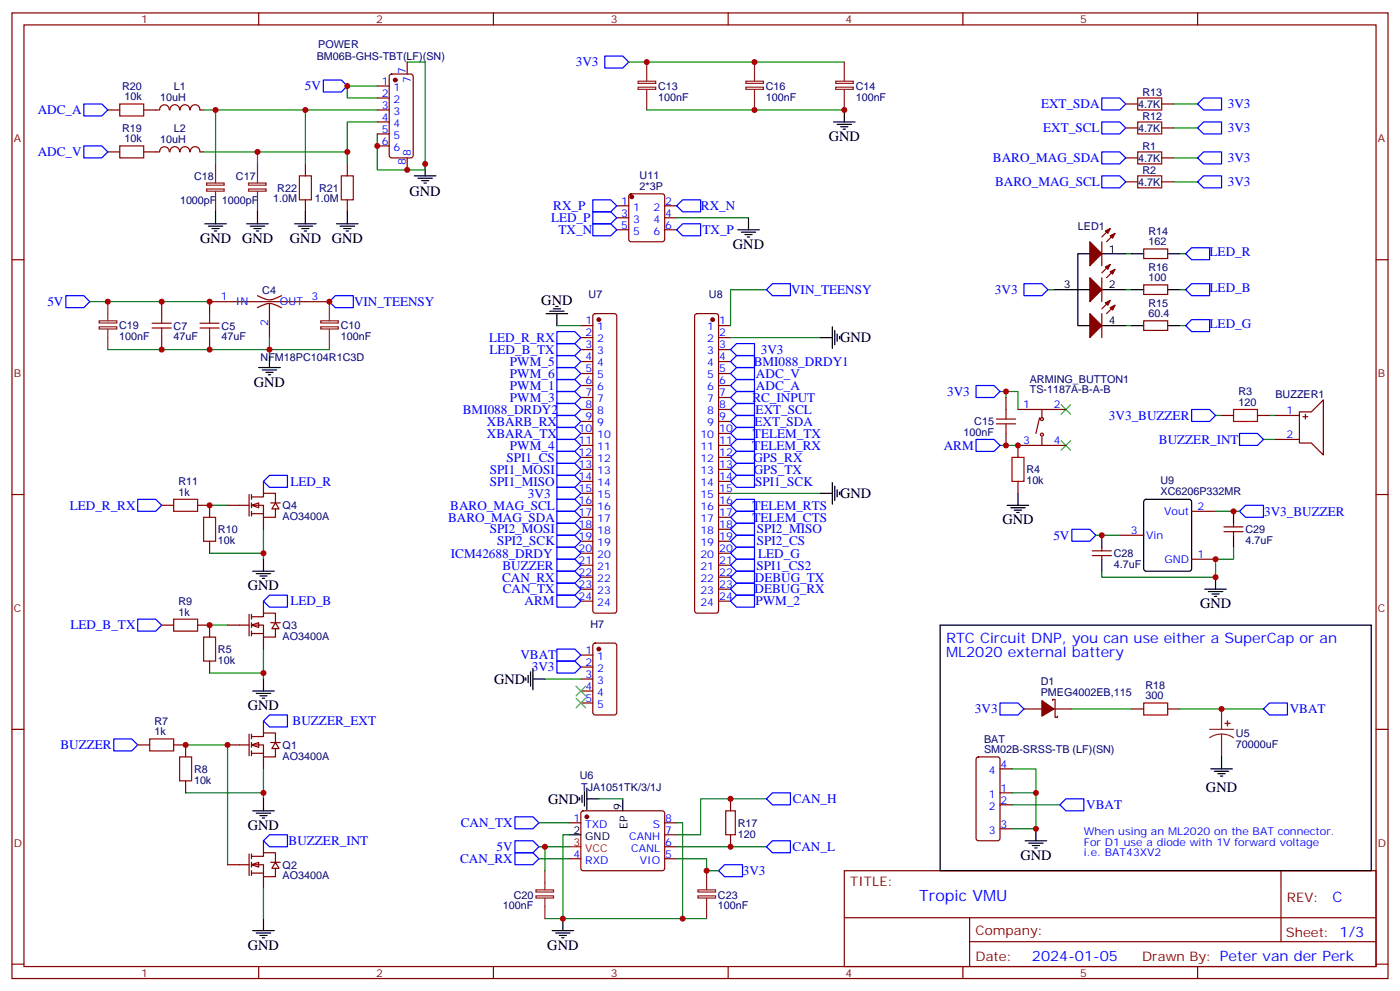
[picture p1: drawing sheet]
<svg xmlns="http://www.w3.org/2000/svg" width="412mm" height="292mm" viewBox="0 0 412 292" stroke-linecap="round" stroke-linejoin="round" font-family="sans-serif">
<defs><g id="words">
<text font-size="4.6" fill="#00f" x="270.8" y="265.4">Tropic VMU</text>
<g font-size="4.2">
<text x="244.1" y="41.6">GND</text>
<text x="120.6" y="57.8">GND</text>
<text x="58.9" y="71.5">GND</text>
<text x="71.3" y="71.5">GND</text>
<text x="85.4" y="71.5">GND</text>
<text x="97.7" y="71.5">GND</text>
<text x="215.9" y="73.3">GND</text>
<text x="159.5" y="89.9">GND</text>
<text x="247.5" y="100.8">GND</text>
<text x="74.8" y="113.9">GND</text>
<text x="247.5" y="146.7">GND</text>
<text x="295.3" y="154.4">GND</text>
<text x="73" y="173.8">GND</text>
<text x="353.5" y="179.1">GND</text>
<text x="145.5" y="201.4">GND</text>
<text x="73" y="209.1">GND</text>
<text x="355.2" y="233.1">GND</text>
<text x="161.4" y="236.7">GND</text>
<text x="73" y="244.4">GND</text>
<text x="300.6" y="253.2">GND</text>
<text x="73" y="279.7">GND</text>
<text x="161.2" y="279.7">GND</text>
</g>
<g font-size="4.2" fill="#00f">
<text x="278.7" y="189.4">RTC Circuit DNP, you can use either a SuperCap or an</text>
<text x="278.7" y="193.6">ML2020 external battery</text>
<text x="392.5" y="265.7">C</text>
<text x="304" y="283">2024-01-05</text>
</g>
<g font-size="3.9" fill="#00f">
<text x="169.6" y="19.5">3V3</text>
<text x="89.8" y="26.6">5V</text>
<text x="11.1" y="33.6">ADC_A</text>
<text x="306.7" y="31.9">EXT_SDA</text>
<text x="361.7" y="31.9">3V3</text>
<text x="307.3" y="38.9">EXT_SCL</text>
<text x="361.7" y="39">3V3</text>
<text x="11.1" y="46">ADC_V</text>
<text x="292.5" y="47.8">BARO_MAG_SDA</text>
<text x="361.7" y="47.8">3V3</text>
<text x="293.2" y="54.8">BARO_MAG_SCL</text>
<text x="361.7" y="54.8">3V3</text>
<text x="162.3" y="65.4">LED_P</text>
<text x="163" y="61.9">RX_P</text>
<text x="206.5" y="61.9">RX_N</text>
<text x="164.5" y="68.9">TX_N</text>
<text x="206.9" y="68.9">TX_P</text>
<text x="356.3" y="75.4">LED_R</text>
<text x="233" y="86.6">VIN_TEENSY</text>
<text x="293.1" y="86.6">3V3</text>
<text x="356.3" y="86">LED_B</text>
<text x="14" y="90.1">5V</text>
<text x="104.3" y="90.1">VIN_TEENSY</text>
<text x="144" y="100.7">LED_R_RX</text>
<text x="356.3" y="96.6">LED_G</text>
<text x="144.2" y="104.2">LED_B_TX</text>
<text x="150.2" y="107.7">PWM_5</text>
<text x="222" y="107.7">BMI088_DRDY1</text>
<text x="224.1" y="104.2">3V3</text>
<text x="150.2" y="111.2">PWM_6</text>
<text x="222.7" y="111.3">ADC_V</text>
<text x="150.2" y="114.8">PWM_1</text>
<text x="150.2" y="118.3">PWM_3</text>
<text x="221.6" y="118.3">RC_INPUT</text>
<text x="222.7" y="114.8">ADC_A</text>
<text x="279" y="116.6">3V3</text>
<text x="136.3" y="121.9">BMI088_DRDY2</text>
<text x="143.4" y="125.4">XBARB_RX</text>
<text x="222.2" y="125.4">EXT_SDA</text>
<text x="222.6" y="121.9">EXT_SCL</text>
<text x="326.7" y="123.6">3V3_BUZZER</text>
<text x="143.4" y="128.9">XBARA_TX</text>
<text x="221.8" y="128.9">TELEM_TX</text>
<text x="341.4" y="130.7">BUZZER_INT</text>
<text x="149.2" y="135.9">SPI1_CS</text>
<text x="150.2" y="132.4">PWM_4</text>
<text x="221.6" y="132.4">TELEM_RX</text>
<text x="222" y="136">GPS_RX</text>
<text x="278" y="132.4">ARM</text>
<text x="85.5" y="143">LED_R</text>
<text x="144.2" y="139.4">SPI1_MOSI</text>
<text x="144.2" y="143">SPI1_MISO</text>
<text x="222" y="139.5">GPS_TX</text>
<text x="222.4" y="143">SPI1_SCK</text>
<text x="155.5" y="146.6">3V3</text>
<text x="20.5" y="150.1">LED_R_RX</text>
<text x="132" y="153.6">BARO_MAG_SDA</text>
<text x="132.6" y="150.1">BARO_MAG_SCL</text>
<text x="221.7" y="150.1">TELEM_RTS</text>
<text x="221.7" y="153.6">TELEM_CTS</text>
<text x="372.4" y="151.9">3V3_BUZZER</text>
<text x="144.2" y="157.1">SPI2_MOSI</text>
<text x="146.4" y="160.6">SPI2_SCK</text>
<text x="223" y="160.6">SPI2_CS</text>
<text x="223" y="157.1">SPI2_MISO</text>
<text x="310.3" y="158.9">5V</text>
<text x="132.8" y="164.2">ICM42688_DRDY</text>
<text x="148" y="167.7">BUZZER</text>
<text x="222.8" y="167.7">SPI1_CS2</text>
<text x="223.4" y="164.2">LED_G</text>
<text x="147.9" y="171.2">CAN_RX</text>
<text x="222.3" y="171.2">DEBUG_TX</text>
<text x="85.5" y="178.3">LED_B</text>
<text x="148.1" y="174.8">CAN_TX</text>
<text x="154.5" y="178.3">ARM</text>
<text x="222.3" y="174.8">DEBUG_RX</text>
<text x="222.6" y="178.3">PWM_2</text>
<text x="20.7" y="185.3">LED_B_TX</text>
<text x="153.3" y="194.2">VBAT</text>
<text x="156.7" y="197.7">3V3</text>
<text x="86.2" y="213.6">BUZZER_EXT</text>
<text x="287.2" y="210">3V3</text>
<text x="379.9" y="210">VBAT</text>
<text x="17.8" y="220.6">BUZZER</text>
<text x="233.5" y="236.4">CAN_H</text>
<text x="320" y="238.3">VBAT</text>
<text x="135.7" y="243.6">CAN_TX</text>
<text x="85" y="248.8">BUZZER_INT</text>
<text x="146.3" y="250.6">5V</text>
<text x="233.5" y="250.6">CAN_L</text>
<text x="135.5" y="254.1">CAN_RX</text>
<text x="218.8" y="257.7">3V3</text>
</g>
<g font-size="3.9" fill="#800">
<text x="250.5" y="261">TITLE:</text>
<text x="379.1" y="265.7">REV:</text>
<text x="287.4" y="275.2">Company:</text>
<text x="378.7" y="275.8">Sheet: 1/3</text>
<text x="287.4" y="282.9">Date:</text>
<text x="336.4" y="282.9">Drawn By: Peter van der Perk</text>
</g>
<g font-size="3.2" fill="#800">
<text x="41.6" y="6.8">1</text>
<text x="110.8" y="6.8">2</text>
<text x="179.9" y="6.8">3</text>
<text x="249.1" y="6.8">4</text>
<text x="318.2" y="6.8">5</text>
<text x="4.1" y="41.9">A</text>
<text x="405.9" y="41.9">A</text>
<text x="4.1" y="111.1">B</text>
<text x="405.9" y="111.1">B</text>
<text x="4.1" y="180.2">C</text>
<text x="405.9" y="180.2">C</text>
<text x="4.1" y="249.3">D</text>
<text x="405.9" y="249.3">D</text>
<text x="41.6" y="287.6">1</text>
<text x="110.8" y="287.6">2</text>
<text x="179.9" y="287.6">3</text>
<text x="249.1" y="287.6">4</text>
<text x="318.2" y="287.6">5</text>
</g>
<g font-size="3.2" fill="#000080">
<text x="93.3" y="17.6">BM06B-GHS-TBT(LF)(SN)</text>
<text x="93.7" y="14.1">POWER</text>
<text x="36" y="26.4">R20</text>
<text x="36.7" y="29.6">10k</text>
<text x="47.2" y="29.8">10uH</text>
<text x="51.2" y="26.6">L1</text>
<text x="193.9" y="29.6">100nF</text>
<text x="193.9" y="26.5">C13</text>
<text x="225.6" y="29.6">100nF</text>
<text x="225.6" y="26.5">C16</text>
<text x="252.1" y="29.6">100nF</text>
<text x="252.1" y="26.5">C14</text>
<text x="336.6" y="28.2">R13</text>
<text x="335.3" y="31.7">4.7K</text>
<text x="336.6" y="35.3">R12</text>
<text x="36" y="38.7">R19</text>
<text x="36.7" y="41.9">10k</text>
<text x="51.2" y="39">L2</text>
<text x="335.3" y="38.8">4.7K</text>
<text x="47.2" y="42.1">10uH</text>
<text x="335.3" y="47.6">4.7K</text>
<text x="336.6" y="44.1">R1</text>
<text x="57.2" y="52.9">C18</text>
<text x="69.5" y="52.9">C17</text>
<text x="188.4" y="52.7">U11</text>
<text x="336.6" y="51.1">R2</text>
<text x="53" y="60">1000pF</text>
<text x="65.4" y="60">1000pF</text>
<text x="80.4" y="59.6">1.0M</text>
<text x="81.7" y="56.4">R22</text>
<text x="92.8" y="59.6">1.0M</text>
<text x="94" y="56.4">R21</text>
<text x="188.4" y="55.8">2*3P</text>
<text x="335.3" y="54.7">4.7K</text>
<text x="317.5" y="67.7">LED1</text>
<text x="338.3" y="69.1">R14</text>
<text x="338.3" y="72.2">162</text>
<text x="338.3" y="82.8">100</text>
<text x="338.3" y="79.7">R16</text>
<text x="77.3" y="86.4">C4</text>
<text x="173.4" y="87.9">U7</text>
<text x="208.8" y="87.9">U8</text>
<text x="338.3" y="93.4">60.4</text>
<text x="338.3" y="90.3">R15</text>
<text x="35.1" y="100.2">100nF</text>
<text x="35.1" y="97">C19</text>
<text x="51.2" y="100.2">47uF</text>
<text x="51.2" y="97.1">C7</text>
<text x="65.3" y="100.2">47uF</text>
<text x="65.3" y="97.1">C5</text>
<text x="100.4" y="100.2">100nF</text>
<text x="100.4" y="97">C10</text>
<text x="76.8" y="106.4">NFM18PC104R1C3D</text>
<text x="303.4" y="112.7">ARMING_BUTTON1</text>
<text x="303.4" y="115.8">TS-1187A-B-A-B</text>
<text x="364.8" y="119.5">120</text>
<text x="364.8" y="116.4">R3</text>
<text x="375.7" y="117.1">BUZZER1</text>
<text x="287" y="125.2">C15</text>
<text x="283.8" y="128.4">100nF</text>
<text x="52.6" y="142.8">R11</text>
<text x="302.3" y="142.5">10k</text>
<text x="302.3" y="139.4">R4</text>
<text x="341.9" y="142.6">U9</text>
<text x="52.6" y="146">1k</text>
<text x="83.3" y="150">Q4</text>
<text x="341.9" y="145.8">XC6206P332MR</text>
<text x="83.3" y="153.1">AO3400A</text>
<text x="64.2" y="160.2">10k</text>
<text x="64.2" y="157">R10</text>
<text x="366.9" y="160.2">4.7uF</text>
<text x="366.9" y="157">C29</text>
<text x="328.1" y="167.2">4.7uF</text>
<text x="328.1" y="164.1">C28</text>
<text x="52.6" y="178.1">R9</text>
<text x="52.6" y="181.3">1k</text>
<text x="83.3" y="185.3">Q3</text>
<text x="173.9" y="185">H7</text>
<text x="83.3" y="188.4">AO3400A</text>
<text x="64.2" y="195.5">10k</text>
<text x="64.2" y="192.3">R5</text>
<text x="306.6" y="201.7">D1</text>
<text x="337.4" y="202.8">R18</text>
<text x="306.6" y="204.9">PMEG4002EB,115</text>
<text x="337.4" y="206">300</text>
<text x="45.5" y="213.4">R7</text>
<text x="45.5" y="216.5">1k</text>
<text x="83.3" y="220.5">Q1</text>
<text x="289.9" y="221.8">SM02B-SRSS-TB (LF)(SN)</text>
<text x="289.9" y="218.7">BAT</text>
<text x="364.1" y="220.1">70000uF</text>
<text x="364.1" y="217">U5</text>
<text x="57.1" y="227.6">R8</text>
<text x="83.3" y="223.7">AO3400A</text>
<text x="57.1" y="230.7">10k</text>
<text x="170.8" y="229.3">U6</text>
<text x="171.2" y="232.9">TJA1051TK/3/1J</text>
<text x="217.3" y="243.4">R17</text>
<text x="217.3" y="246.6">120</text>
<text x="83.3" y="255.8">Q2</text>
<text x="83.3" y="259">AO3400A</text>
<text x="148.2" y="267.8">100nF</text>
<text x="151.3" y="264.6">C20</text>
<text x="211.5" y="267.8">100nF</text>
<text x="211.5" y="264.6">C23</text>
</g>
<g font-size="3.2" fill="#00f">
<text x="119.6" y="21.8" transform="rotate(-90 119.6 21.8)">7</text>
<text x="112.5" y="25">1</text>
<text x="112.5" y="28.5">2</text>
<text x="116" y="26.7">1</text>
<text x="121" y="24.5" transform="rotate(-90 121 24.5)">7</text>
<text x="112.5" y="32">3</text>
<text x="112.5" y="35.6">4</text>
<text x="116" y="30.3">2</text>
<text x="116" y="33.8">3</text>
<text x="112.5" y="39.1">5</text>
<text x="116" y="37.3">4</text>
<text x="116" y="40.9">5</text>
<text x="112.5" y="42.6">6</text>
<text x="116" y="44.4">6</text>
<text x="121" y="45.8" transform="rotate(-90 121 45.8)">8</text>
<text x="119.6" y="48.5" transform="rotate(-90 119.6 48.5)">8</text>
<text x="183" y="60.3">1</text>
<text x="183" y="63.8">3</text>
<text x="186.5" y="62">1</text>
<text x="186.5" y="65.5">3</text>
<text x="192.5" y="65.5">4</text>
<text x="192.5" y="62">2</text>
<text x="196" y="63.8">4</text>
<text x="196" y="60.3">2</text>
<text x="183" y="67.3">5</text>
<text x="186.5" y="69.1">5</text>
<text x="192.5" y="69.1">6</text>
<text x="196" y="67.3">6</text>
<text x="65" y="88.5">1</text>
<text x="69.5" y="89.9">IN</text>
<text x="82.5" y="89.9">OUT</text>
<text x="91.7" y="88.5">3</text>
<text x="172.4" y="95.5">1</text>
<text x="211.8" y="95.5">1</text>
<text x="79" y="96.1" transform="rotate(-90 79 96.1)">2</text>
<text x="172.4" y="99.1">2</text>
<text x="175.9" y="97.3">1</text>
<text x="175.9" y="100.8">2</text>
<text x="208.3" y="97.3">1</text>
<text x="208.3" y="100.8">2</text>
<text x="211.8" y="99.1">2</text>
<text x="172.4" y="102.6">3</text>
<text x="172.4" y="106.1">4</text>
<text x="175.9" y="104.4">3</text>
<text x="175.9" y="107.9">4</text>
<text x="208.3" y="104.4">3</text>
<text x="208.3" y="107.9">4</text>
<text x="211.8" y="102.6">3</text>
<text x="211.8" y="106.1">4</text>
<text x="172.4" y="109.6">5</text>
<text x="172.4" y="113.2">6</text>
<text x="175.9" y="111.4">5</text>
<text x="208.3" y="111.4">5</text>
<text x="211.8" y="109.6">5</text>
<text x="211.8" y="113.2">6</text>
<text x="172.4" y="116.7">7</text>
<text x="175.9" y="114.9">6</text>
<text x="175.9" y="118.5">7</text>
<text x="208.3" y="114.9">6</text>
<text x="208.3" y="118.5">7</text>
<text x="211.8" y="116.7">7</text>
<text x="172.4" y="120.2">8</text>
<text x="172.4" y="123.8">9</text>
<text x="175.9" y="122">8</text>
<text x="175.9" y="125.5">9</text>
<text x="208.3" y="122">8</text>
<text x="208.3" y="125.5">9</text>
<text x="211.8" y="120.2">8</text>
<text x="211.8" y="123.8">9</text>
<text x="301.4" y="120.2">1</text>
<text x="310.4" y="120.2">2</text>
<text x="379" y="122">1</text>
<text x="170.4" y="127.3">10</text>
<text x="170.4" y="130.8">11</text>
<text x="175.9" y="129">10</text>
<text x="206.3" y="129">10</text>
<text x="211.8" y="127.3">10</text>
<text x="211.8" y="130.8">11</text>
<text x="301.4" y="130.8">3</text>
<text x="310.4" y="130.8">4</text>
<text x="379" y="129">2</text>
<text x="170.4" y="134.3">12</text>
<text x="170.4" y="137.9">13</text>
<text x="175.9" y="132.6">11</text>
<text x="175.9" y="136.1">12</text>
<text x="206.3" y="132.6">11</text>
<text x="206.3" y="136.1">12</text>
<text x="211.8" y="134.3">12</text>
<text x="211.8" y="137.9">13</text>
<text x="170.4" y="141.4">14</text>
<text x="175.9" y="139.6">13</text>
<text x="175.9" y="143.2">14</text>
<text x="206.3" y="139.6">13</text>
<text x="206.3" y="143.2">14</text>
<text x="211.8" y="141.4">14</text>
<text x="170.4" y="144.9">15</text>
<text x="170.4" y="148.4">16</text>
<text x="175.9" y="146.7">15</text>
<text x="206.3" y="146.7">15</text>
<text x="211.8" y="144.9">15</text>
<text x="211.8" y="148.4">16</text>
<text x="170.4" y="152">17</text>
<text x="170.4" y="155.5">18</text>
<text x="175.9" y="150.2">16</text>
<text x="175.9" y="153.7">17</text>
<text x="206.3" y="150.2">16</text>
<text x="206.3" y="153.7">17</text>
<text x="211.8" y="152">17</text>
<text x="211.8" y="155.5">18</text>
<text x="343" y="151.6">Vout</text>
<text x="352.8" y="150.2">2</text>
<text x="170.4" y="159">19</text>
<text x="175.9" y="157.3">18</text>
<text x="175.9" y="160.8">19</text>
<text x="206.3" y="157.3">18</text>
<text x="206.3" y="160.8">19</text>
<text x="211.8" y="159">19</text>
<text x="333.1" y="157.3">3</text>
<text x="337.6" y="158.7">Vin</text>
<text x="170.4" y="162.6">20</text>
<text x="170.4" y="166.1">21</text>
<text x="175.9" y="164.3">20</text>
<text x="175.9" y="167.9">21</text>
<text x="206.3" y="164.3">20</text>
<text x="206.3" y="167.9">21</text>
<text x="211.8" y="162.6">20</text>
<text x="211.8" y="166.1">21</text>
<text x="343" y="165.7">GND</text>
<text x="352.8" y="164.3">1</text>
<text x="170.4" y="169.6">22</text>
<text x="170.4" y="173.1">23</text>
<text x="175.9" y="171.4">22</text>
<text x="206.3" y="171.4">22</text>
<text x="211.8" y="169.6">22</text>
<text x="211.8" y="173.1">23</text>
<text x="170.4" y="176.7">24</text>
<text x="175.9" y="174.9">23</text>
<text x="175.9" y="178.4">24</text>
<text x="206.3" y="174.9">23</text>
<text x="206.3" y="178.4">24</text>
<text x="211.8" y="176.7">24</text>
<text x="172.4" y="192.5">1</text>
<text x="172.4" y="196.1">2</text>
<text x="175.9" y="194.3">1</text>
<text x="175.9" y="197.8">2</text>
<text x="172.4" y="199.6">3</text>
<text x="172.4" y="203.1">4</text>
<text x="175.9" y="201.4">3</text>
<text x="172.4" y="206.7">5</text>
<text x="175.9" y="204.9">4</text>
<text x="175.9" y="208.4">5</text>
<text x="291.2" y="227.8">4</text>
<text x="294.7" y="226.1">4</text>
<text x="294.7" y="233.1">1</text>
<text x="291.2" y="234.9">1</text>
<text x="291.2" y="238.4">2</text>
<text x="294.7" y="236.6">2</text>
<text x="168.9" y="241.9">1</text>
<text x="172.4" y="243.7">TXD</text>
<text x="192.3" y="243.7">S</text>
<text x="196" y="245.5">7</text>
<text x="196" y="241.9">8</text>
<text x="291.2" y="245.5">3</text>
<text x="294.7" y="243.7">3</text>
<text x="319.3" y="245.8">When using an ML2020 on the BAT connector.</text>
<text x="185.3" y="247.2">CANH</text>
<text x="186" y="250.8">CANL</text>
<text x="196" y="249">6</text>
<text x="319.3" y="249">For D1 use a diode with 1V forward voltage</text>
<text x="168.9" y="252.5">4</text>
<text x="172.4" y="254.3">RXD</text>
<text x="188.5" y="254.3">VIO</text>
<text x="196" y="252.5">5</text>
<text x="319.3" y="252.2">i.e. BAT43XV2</text>
</g>
<g font-size="3.2">
<text x="326.7" y="74.4">1</text>
<text x="313.4" y="84.9">3</text>
<text x="326.7" y="84.9">2</text>
<text x="326.7" y="95.5">4</text>
<text x="183.1" y="238.6" transform="rotate(-90 183.1 238.6)">9</text>
<text x="168.9" y="245.5">2</text>
<text x="184.9" y="244" transform="rotate(-90 184.9 244)">EP</text>
<text x="172.4" y="247.2">GND</text>
</g>
<g font-size="3.2" fill="#f00">
<text x="168.9" y="249">3</text>
<text x="172.4" y="250.8">VCC</text>
</g>
</g></defs>
<g fill="none" stroke="#870000" stroke-width=".35">
<path d="M3.5 3.8h405.4v284.3h-405.4zM7.1 7.3h398.2v277.3h-398.2zM76.2 3.8v3.5M145.3 3.8v3.5M214.5 3.8v3.5M283.6 3.8v3.5M352.8 3.8v3.5M331.6 46.5h3.5M331.6 53.6h3.5M342.2 46.5h3.5M342.2 53.6h3.5M3.5 76.5h3.6"/>
<path d="M324.6 71.2v7M327 67.3l-2.4 2.5M327 77.9l-2.4 2.5M328.4 68.7l-2.4 2.5M328.4 79.3l-2.4 2.5M336.9 73.3h7.1v2.8h-7.1zM405.3 76.5h3.6M324.6 81.8v7M324.6 92.4v7M327 88.5l-2.4 2.4M328.4 89.9l-2.4 2.5M336.9 83.9h7.1v2.8h-7.1z"/>
<path d="M336.9 94.5h7.1v2.8h-7.1zM299.9 131.2h14.1M299.9 120.6h14.1M306.2 123l-1 4.6M306.9 120.6v2.4M306.9 128.7v2.5M375.7 122.3h7.1M375.7 129.4h7.1M382.8 121.3h3.5l3.5-3.5v16.2l-3.5-3.5h-3.5zM383.8 122.7h1.4M384.5 122v1.4M3.5 145.6h3.6"/>
<path d="M405.3 145.6h3.6M3.5 214.8h3.6M54.7 219.4v3.5M405.3 214.8h3.6M54.7 229.9v3.6M248.7 256.4h156.6v28.2h-156.6zM377.3 256.4v20.9M248.7 270.2h156.5M285.6 277.3h119.6M285.6 270.2v14.2M3.5 283.9h3.6M76.2 284.6v3.5"/>
<path d="M145.3 284.6v3.5M214.5 284.6v3.5M283.6 284.6v3.5M352.8 284.6v3.5M405.3 283.9h3.6"/>
<circle cx="306.9" cy="123.4" r=".44"/>
<circle cx="306.9" cy="128" r=".44"/>
</g>
<g fill="none" stroke="#008700" stroke-width=".35">
<path d="M345.7 46.5h7.1M345.7 53.6h7.1M331.6 74.7h1.8M347.5 74.7h1.7M308.7 85.3h1.7M331.6 85.3h1.8M331.6 95.9h1.8M347.5 85.3h1.7M347.5 95.9h1.7M294.6 115.3h5.3v5.3M296.3 115.3v1.8M294.6 131.2h5.3"/>
<path d="M358.1 122.3h1.7M372.2 129.4h3.5M373.9 122.3h1.8M54.7 219.4h12.3v35.2M54.7 233.5h22.9M77.6 226.4v8.8"/>
</g>
<path d="M324.6 44.7h5.2l1.8 1.8-1.8 1.8h-5.2zM324.6 51.8h5.2l1.8 1.8-1.8 1.7h-5.2zM354.5 44.7h5.3v3.6h-5.3l-1.7-1.8zM354.5 51.8h5.3v3.5h-5.3l-1.7-1.7zM349.2 74.7l1.8-1.7h5.3v3.5h-5.3zM349.2 95.9l1.8-1.8h5.3v3.5h-5.3zM349.2 85.3l1.8-1.8h5.3v3.6h-5.3zM287.5 113.5h5.3l1.8 1.8-1.8 1.8h-5.3zM287.5 129.4h5.3l1.8 1.8-1.8 1.7h-5.3zM351 120.6h5.3l1.8 1.7-1.8 1.8h-5.3zM33.5 217.6h5.3l1.8 1.8-1.8 1.7h-5.3zM79.4 210.5h5.3v3.6h-5.3l-1.8-1.8z" fill="none" stroke="#00f" stroke-width=".35"/>
<g fill="none" stroke="#000" stroke-width=".35">
<path d="M321 74.7h-3.5v21.2h3.5M324.6 74.7h7M333.4 74.7h3.5M344 74.7h3.5M310.4 85.3h10.6M324.6 85.3h7M324.6 95.9h7M333.4 85.3h3.5M333.4 95.9h3.5M344 85.3h3.5M344 95.9h3.5M296.7 148.8h6.3"/>
<path d="M297.7 149.5h4.3M298.8 150.2h2.1M299.5 150.9h.7M299.9 145.3v3.5M74.4 238.8h6.4M75.5 239.5h4.2M77.6 235.2v3.6M76.6 240.2h2.1M77.3 240.9h.7"/>
</g>
<g fill="#870000" stroke="#870000" stroke-width=".35">
<path d="M321 71.2l3.6 3.5-3.6 3.5z"/>
<path d="M327 69.4l1.4-.7-.7 1.4z"/>
<path d="M325.6 68l1.4-.7-.7 1.4z"/>
<path d="M321 81.8l3.6 3.5-3.6 3.5z"/>
<path d="M327 80l1.4-.7-.7 1.4z"/>
<path d="M325.6 78.6l1.4-.7-.7 1.4z"/>
<path d="M321 92.4l3.6 3.5-3.6 3.5z"/>
<path d="M327 90.6l1.4-.7-.7 1.4z"/>
<path d="M325.6 89.2l1.4-.7-.7 1.4z"/>
</g>
<path d="M335.1 44.7h7.1v3.6h-7.1zM335.1 51.8h7.1v3.5h-7.1zM52.9 222.9h3.5v7h-3.5z" fill="none" stroke="#a10000" stroke-width=".35"/>
<path d="M312.6 119.2l2.8 2.8M315.4 119.2l-2.8 2.8M312.6 129.8l2.8 2.8M315.4 129.8l-2.8 2.8" fill="none" stroke="#3c3" stroke-width=".35"/>
<g fill="#fff" stroke="#870000" stroke-width=".35">
<path d="M74.1 219.4l2.1-.7v1.4z"/>
<path d="M81.1 218.7l1.1 1.7h-2.1z"/>
</g>
<g fill="none" stroke="#870000" stroke-width=".35">
<path d="M40.6 219.4h3.5M51.2 219.4h3.5M67 219.4h6.4M73.4 216.2v6.3M74.1 216.9h3.5v-1.1h3.5v2.9M74.1 219.4h3.5v3.5h3.5v-2.5M74.1 216.2v1.4M74.1 218.7v1.4M77.6 212.3v3.5M79.7 218.7h2.8M74.1 221.8h3.5M74.1 221.1v1.4"/>
<path d="M77.6 222.9v3.5"/>
</g>
<path d="M44.1 217.6h7.1v3.5h-7.1z" fill="none" stroke="#a10000" stroke-width=".35"/>
<path d="M301.6 83.5h5.3l1.8 1.8-1.8 1.8h-5.3z" fill="none" stroke="#00f" stroke-width=".35"/>
<g fill="#fff" stroke="#870000" stroke-width=".35">
<path d="M74.1 254.6l2.1-.7v1.4z"/>
<path d="M81.1 253.9l1.1 1.8h-2.1z"/>
</g>
<g fill="none" stroke="#870000" stroke-width=".35">
<path d="M61.7 184.1v3.5M61.7 194.7v3.5M67 254.6h6.4M73.4 251.5v6.3M74.1 252.2h3.5v-1.1h3.5v2.8M74.1 254.6h3.5v3.6h3.5v-2.5M74.1 257.1h3.5M74.1 251.5v1.4M74.1 253.9v1.4M74.1 256.4v1.4M77.6 247.6v3.5M77.6 258.2v3.5"/>
<path d="M79.7 253.9h2.8"/>
</g>
<path d="M77.6 200v3.5M74.4 203.5h6.4M75.5 204.2h4.2M76.6 204.9h2.1M77.3 205.6h.7M74.4 274h6.4M75.5 274.7h4.2M76.6 275.4h2.1M77.3 276.2h.7M77.6 270.5v3.5" fill="none" stroke="#000" stroke-width=".35"/>
<path d="M61.7 198.2h15.9M61.7 184.1h5.3M77.6 191.1v8.9M77.6 261.7v8.8" fill="none" stroke="#008700" stroke-width=".35"/>
<path d="M365.1 127.6h5.3l1.8 1.8-1.8 1.8h-5.3zM79.4 175.3h5.3v3.5h-5.3l-1.8-1.8zM40.6 182.3h5.3l1.7 1.8-1.7 1.7h-5.3zM77.6 247.6l1.8-1.8h5.3v3.5h-5.3z" fill="none" stroke="#00f" stroke-width=".35"/>
<path d="M60 187.6h3.5v7.1h-3.5z" fill="none" stroke="#a10000" stroke-width=".35"/>
<g fill="#fff" stroke="#870000" stroke-width=".35">
<path d="M74.1 184.1l2.1-.7v1.4z"/>
<path d="M81.1 183.4l1.1 1.7h-2.1z"/>
</g>
<g fill="none" stroke="#870000" stroke-width=".35">
<path d="M61.7 148.8v3.5M61.7 159.4v3.5M77.6 177v3.6M47.6 184.1h3.6M58.2 184.1h3.5M67 184.1h6.4M73.4 180.9v6.4M74.1 181.6h3.5v-1h3.5v2.8M74.1 184.1h3.5v3.5h3.5v-2.5M74.1 186.5h3.5M74.1 180.9v1.4M74.1 183.4v1.4"/>
<path d="M74.1 185.8v1.5M77.6 187.6v3.5M79.7 183.4h2.8"/>
</g>
<path d="M60 152.3h3.5v7.1h-3.5zM51.2 182.3h7v3.5h-7z" fill="none" stroke="#a10000" stroke-width=".35"/>
<path d="M79.4 140h5.3v3.5h-5.3l-1.8-1.8zM40.6 147h5.3l1.7 1.8-1.7 1.8h-5.3z" fill="none" stroke="#00f" stroke-width=".35"/>
<path d="M61.7 148.8h5.3M77.6 155.9v8.8M61.7 162.9h15.9" fill="none" stroke="#008700" stroke-width=".35"/>
<path d="M74.4 168.2h6.4M75.5 168.9h4.2M76.6 169.6h2.1M77.3 170.3h.7M77.6 164.7v3.5" fill="none" stroke="#000" stroke-width=".35"/>
<g fill="#fff" stroke="#870000" stroke-width=".35">
<path d="M74.1 148.8l2.1-.7v1.4z"/>
<path d="M81.1 148.1l1.1 1.8h-2.1z"/>
</g>
<g fill="none" stroke="#870000" stroke-width=".35">
<path d="M119.9 18.3v3.5M31.7 32.4h3.6M42.3 32.4h4.6M49.8 32.4a1.41 1.41 0 0 0-1.4-1.5 1.41 1.41 0 0 0-1.4 1.5M50.1 32.4a1.41 1.41 0 0 1 1.4-1.6 1.41 1.41 0 0 1 1.4 1.6M53.1 32.4a1.41 1.41 0 0 1 1.4-1.6 1.41 1.41 0 0 1 1.4 1.6M58.9 32.4a1.41 1.41 0 0 0-1.4-1.6 1.41 1.41 0 0 0-1.4 1.6M58.9 32.4h1.1M111.1 32.4h3.6M111.1 25.3h3.6M111.1 28.9h3.6M111.1 35.9h3.6"/>
<path d="M111.1 39.4h3.6M114.9 22l.5-.2h5.6l.7 .4v23.6l-.5 .6-5.8 .1-.7-.5v-23.5zM331.6 37.7h3.5M331.6 30.6h3.5M342.2 37.7h3.5M342.2 30.6h3.5M31.7 44.7h3.6M42.3 44.7h4.6M49.8 44.7a1.41 1.41 0 0 0-1.4-1.5 1.41 1.41 0 0 0-1.4 1.5M50.1 44.7a1.41 1.41 0 0 1 1.4-1.5 1.41 1.41 0 0 1 1.4 1.5M53.1 44.7a1.41 1.41 0 0 1 1.4-1.5 1.41 1.41 0 0 1 1.4 1.5M58.9 44.7a1.41 1.41 0 0 0-1.4-1.5 1.41 1.41 0 0 0-1.4 1.5"/>
<path d="M58.9 44.7h1.1M90 48.3v3.5M90 58.8v3.6M102.3 48.3v3.5M102.3 58.8v3.6M111.1 43h3.6M119.9 46.5v3.5M185.4 57.3l.5-.2h9.2l.5 .2 .2 .5v12.7l-.2 .5-.5 .2h-9.2l-.5-.2-.2-.5v-12.7zM181.7 60.6h3.5M181.7 64.1h3.5M181.7 67.7h3.5M195.8 60.6h3.5"/>
<path d="M195.8 64.1h3.5M195.8 67.7h3.5M47.6 88.8v3.6M47.6 99.4v3.5M61.7 99.4v3.5M75.8 90.6l1.9-.9a4.2 4.2 0 0 1 4.1 .4l1.1 .5M75.8 87.1l2 .8a4.2 4.2 0 0 0 4.1-.3l1-.5M79.4 89.5v9.9M97 88.8h-35.3v3.6M171.1 95.9h3.5M171.1 99.4h3.5M174.9 92.6l.4-.2h5.7l.5 .2 .2 .5v86.7l-.3 .5-.4 .3h-5.7l-.5-.3-.2-.5v-86.7z"/>
<path d="M204.8 92.6l.5-.2h5.7l.5 .2 .2 .5v86.7l-.3 .5-.4 .3h-5.7l-.5-.3-.2-.5v-86.7zM211.7 95.9h3.5M211.7 99.4h3.5M171.1 102.9h3.5M171.1 106.5h3.5M171.1 110h3.5M171.1 113.5h3.5M171.1 117.1h3.5M211.7 102.9h3.5M211.7 106.5h3.5M211.7 110h3.5M211.7 113.5h3.5"/>
<path d="M211.7 117.1h3.5M296.3 117.1v3.5M171.1 120.6h3.5M171.1 124.1h3.5M171.1 127.6h3.5M171.1 131.2h3.5M171.1 134.7h3.5M171.1 138.2h3.5M211.7 120.6h3.5M211.7 124.1h3.5M211.7 127.6h3.5M211.7 131.2h3.5"/>
<path d="M211.7 134.7h3.5M211.7 138.2h3.5M296.3 127.6v3.6M299.9 131.2v3.5M359.8 122.3h3.6M370.4 122.3h3.5M47.6 148.8h3.6M58.2 148.8h3.5M67 148.8h6.4M73.4 145.6v6.4M74.1 146.3h3.5v-1h3.5v2.8M74.1 148.8h3.5v3.5h3.5v-2.4"/>
<path d="M74.1 151.3h3.5M74.1 145.6v1.4M74.1 148.1v1.4M74.1 150.6v1.4M77.6 141.7v3.6M77.6 152.3v3.6M79.7 148.1h2.8M171.1 148.8h3.5M171.1 141.7h3.5M171.1 145.3h3.5M171.1 152.3h3.5M171.1 155.9h3.5"/>
<path d="M171.1 159.4h3.5M211.7 148.8h3.5M211.7 141.7h3.5M211.7 145.3h3.5M211.7 152.3h3.5M211.7 155.9h3.5M211.7 159.4h3.5M299.9 141.7v3.6M329.8 157.6h7.1M351 150.6h7.1M360.5 155.2h5.7M360.5 156.6h5.7"/>
<path d="M363.4 154.1v1.1M363.4 156.6v1M171.1 162.9h3.5M171.1 166.4h3.5M171.1 170h3.5M171.1 173.5h3.5M171.1 177h3.5M211.7 162.9h3.5M211.7 166.4h3.5M211.7 170h3.5M211.7 173.5h3.5M211.7 177h3.5"/>
<path d="M321.7 162.2h5.7M321.7 163.6h5.7M324.6 161.1v1.1M324.6 163.6v1.1M351 164.7h7.1M171.1 192.9h3.5M171.1 196.4h3.5M171.1 200h3.5M174.9 189.6l.4-.2h5.7l.6 .4 .1 20-.5 .7h-5.9l-.6-.4-.1-20zM171.1 203.5h3.5M171.1 207h3.5M301.6 208.8h5.3"/>
<path d="M310.1 206.3v-.3h.7v5.2h.7v-.3M310.4 208.8h5.3M333.4 208.8h3.5M344 208.8h3.5M171.3 239l.5-.2h23.3l.5 .2 .2 .5-.1 16.5-.6 .4-23.6-.1-.4-.6v-16.2zM215.2 235.2v3.6M287.7 223.1l.5-.2h5.7l.6 .4 .1 23.6-.5 .6-5.9 .1-.6-.5-.1-23.5zM294.6 233.5h3.5M294.6 237h3.5M294.6 226.4h3.5M167.6 242.3h3.5M167.6 252.9h3.5"/>
<path d="M195.8 242.3h3.5M195.8 252.9h3.5M195.8 249.3h3.5M195.8 245.8h3.5M215.2 245.8v3.5M294.6 244.1h3.5"/>
</g>
<g fill="none" stroke="#a10000" stroke-width=".35">
<path d="M35.3 30.6h7v3.5h-7zM335.1 35.9h7.1v3.5h-7.1zM335.1 28.9h7.1v3.5h-7.1zM35.3 43h7v3.5h-7zM88.2 51.8h3.5v7h-3.5zM100.5 51.8h3.6v7h-3.6zM44.8 95.2h5.6M44.8 96.6h5.6M47.6 92.4v2.8M47.6 96.6v2.8M58.9 95.2h5.7M58.9 96.6h5.7"/>
<path d="M61.7 92.4v2.8M61.7 96.6v2.8M293.5 124.8h5.7M293.5 123.4h5.7M296.3 120.6v2.8M296.3 124.8v2.8M298.1 134.7h3.5v7h-3.5zM363.4 120.6h7v3.5h-7zM51.2 147h7v3.6h-7zM336.9 207h7.1v3.5h-7.1zM213.8 238.8h2.8v7h-2.8z"/>
</g>
<g fill="none" stroke="#00f" stroke-width=".35">
<path d="M178.2 16.5h5.2l1.8 1.8-1.8 1.7h-5.2zM24.7 30.6h5.3l1.7 1.8-1.7 1.7h-5.3zM95.2 23.6h5.3l1.8 1.7-1.8 1.8h-5.3zM324.6 35.9h5.2l1.8 1.8-1.8 1.7h-5.2zM324.6 28.9h5.2l1.8 1.7-1.8 1.8h-5.2zM354.5 35.9h5.3v3.5h-5.3l-1.7-1.7zM354.5 28.9h5.3v3.5h-5.3l-1.7-1.8zM24.7 43h5.3l1.7 1.7-1.7 1.8h-5.3zM174.6 58.8h5.3l1.8 1.8-1.8 1.8h-5.3zM201.1 58.8h5.3v3.6h-5.3l-1.8-1.8zM174.6 65.9h5.3l1.8 1.8-1.8 1.7h-5.3zM174.6 62.4h5.3l1.8 1.7-1.8 1.8h-5.3z"/>
<path d="M201.1 65.9h5.3v3.5h-5.3l-1.8-1.7zM19.4 87.1h5.3l1.8 1.7-1.8 1.8h-5.3zM98.8 87.1h5.3v3.5h-5.3l-1.8-1.8zM164 97.6h5.3l1.8 1.8-1.8 1.8h-5.3zM227.5 83.5h5.3v3.6h-5.3l-1.7-1.8zM164 118.8h5.3l1.8 1.8-1.8 1.7h-5.3zM164 101.2h5.3l1.8 1.7-1.8 1.8h-5.3zM164 104.7h5.3l1.8 1.8-1.8 1.7h-5.3zM164 108.2h5.3l1.8 1.8-1.8 1.8h-5.3zM164 111.8h5.3l1.8 1.7-1.8 1.8h-5.3zM164 115.3h5.3l1.8 1.8-1.8 1.7h-5.3zM217 111.8h5.2v3.5h-5.2l-1.8-1.8z"/>
<path d="M217 108.2h5.2v3.6h-5.2l-1.8-1.8zM217 101.2h5.2v3.5h-5.2l-1.8-1.8zM217 104.7h5.2v3.5h-5.2l-1.8-1.7zM217 115.3h5.2v3.5h-5.2l-1.8-1.7zM217 118.8h5.2v3.5h-5.2l-1.8-1.7zM164 125.9h5.3l1.8 1.7-1.8 1.8h-5.3zM164 122.3h5.3l1.8 1.8-1.8 1.8h-5.3zM164 129.4h5.3l1.8 1.8-1.8 1.7h-5.3zM164 132.9h5.3l1.8 1.8-1.8 1.8h-5.3zM164 136.5h5.3l1.8 1.7-1.8 1.8h-5.3zM164 140h5.3l1.8 1.7-1.8 1.8h-5.3zM217 129.4h5.2v3.5h-5.2l-1.8-1.7z"/>
<path d="M217 125.9h5.2v3.5h-5.2l-1.8-1.8zM217 122.3h5.2v3.6h-5.2l-1.8-1.8zM217 132.9h5.2v3.6h-5.2l-1.8-1.8zM217 136.5h5.2v3.5h-5.2l-1.8-1.8zM217 140h5.2v3.5h-5.2l-1.8-1.8zM164 143.5h5.3l1.8 1.8-1.8 1.7h-5.3zM164 150.6h5.3l1.8 1.7-1.8 1.8h-5.3zM164 147h5.3l1.8 1.8-1.8 1.8h-5.3zM164 154.1h5.3l1.8 1.8-1.8 1.7h-5.3zM164 157.6h5.3l1.8 1.8-1.8 1.7h-5.3zM217 147h5.2v3.6h-5.2l-1.8-1.8zM217 150.6h5.2v3.5h-5.2l-1.8-1.8z"/>
<path d="M217 157.6h5.2v3.5h-5.2l-1.8-1.7zM217 154.1h5.2v3.5h-5.2l-1.8-1.7zM315.7 155.9h5.3l1.8 1.7-1.8 1.8h-5.3zM366.9 148.8h5.3v3.5h-5.3l-1.8-1.7zM164 161.1h5.3l1.8 1.8-1.8 1.8h-5.3zM164 175.3h5.3l1.8 1.7-1.8 1.8h-5.3zM164 164.7h5.3l1.8 1.7-1.8 1.8h-5.3zM164 168.2h5.3l1.8 1.8-1.8 1.7h-5.3zM164 171.7h5.3l1.8 1.8-1.8 1.8h-5.3zM215.2 162.9l1.8-1.8h5.2v3.6h-5.2zM217 164.7h5.2v3.5h-5.2l-1.8-1.8zM217 171.7h5.2v3.6h-5.2l-1.8-1.8z"/>
<path d="M217 168.2h5.2v3.5h-5.2l-1.8-1.7zM217 175.3h5.2v3.5h-5.2l-1.8-1.8zM164 194.7h5.3l1.8 1.7-1.8 1.8h-5.3zM164 191.1h5.3l1.8 1.8-1.8 1.8h-5.3zM294.6 207h5.3l1.7 1.8-1.7 1.7h-5.3zM373.9 207h5.3v3.5h-5.3l-1.7-1.7zM227.5 233.5h5.3v3.5h-5.3l-1.7-1.8zM314 235.2h5.3v3.6h-5.3l-1.8-1.8zM151.7 240.5h5.3l1.7 1.8-1.7 1.8h-5.3zM151.7 251.1h5.3l1.7 1.8-1.7 1.7h-5.3zM151.7 247.6h5.3l1.7 1.7-1.7 1.8h-5.3zM213.4 254.6h5.3v3.6h-5.3l-1.7-1.8z"/>
<path d="M227.5 247.6h5.3v3.5h-5.3l-1.7-1.8z"/>
</g>
<g fill="none" stroke="#008700" stroke-width=".35">
<path d="M119.9 18.3h5.3v31.7h-14.1v-10.6M185.2 18.3h63.5M60 32.4h30v15.9M63.5 32.4v15.9M90 32.4h21.1M111.1 25.3h-8.8v3.6h8.8M111.1 35.9h-8.8v8.8M190.5 32.4h58.2M345.7 37.7h7.1M345.7 30.6h7.1M60 44.7h42.3v3.6M75.8 44.7v3.6"/>
<path d="M199.3 64.1h21.2M26.5 88.8h35.2M79.4 99.4v5.3M164 95.9h7.1M215.2 99.4h26.5M225.8 85.3h-10.6v10.6M31.7 102.9h65.3M215.2 145.3h26.5M322.8 157.6h7M358.1 150.6h7M363.4 161.1v3.6h-5.3v5.3h-33.5v-1.8M160.5 200h10.6"/>
<path d="M315.7 208.8h17.7M347.5 208.8h24.7M176.4 235.2h7M225.8 235.2h-19.4v10.6h-7.1M298.1 233.5h7.1v10.6h-7.1M298.1 226.4h7.1v7.1M298.1 237h14.1M158.7 249.3h8.9M158.7 252.9h8.9M158.7 242.3h8.9M160.5 249.3v7.1M167.6 245.8h-1.8v24.7h-5.3"/>
<path d="M199.3 252.9h8.8v3.5h3.6M199.3 242.3h1.8v28.2M199.3 249.3h26.5M165.8 270.5h42.3"/>
</g>
<g fill="none" stroke="#000" stroke-width=".35">
<path d="M245.5 35.9h6.4M246.6 36.6h4.2M247.6 37.3h2.2M248.4 38h.7M248.7 32.4v3.5M122.1 51.8h6.3M123.1 52.5h4.3M124.2 53.2h2.1M124.9 53.9h.7M125.2 48.3v3.5M60.3 65.9h6.4M61.4 66.6h4.2"/>
<path d="M62.4 67.3h2.2M63.1 68h.8M63.5 62.4v3.5M72.7 65.9h6.3M73.7 66.6h4.3M74.8 67.3h2.1M75.5 68h.7M75.8 62.4v3.5M86.8 65.9h6.3M87.8 66.6h4.3M88.9 67.3h2.1M89.6 68h.7"/>
<path d="M90 62.4v3.5M99.1 65.9h6.4M100.2 66.6h4.2M101.2 67.3h2.2M102 68h.7M102.3 62.4v3.5M217.3 67.7h6.4M218.4 68.4h4.2M219.4 69.1h2.1M220.1 69.8h.7M220.5 64.1v3.6M160.9 92.4h6.3"/>
<path d="M161.9 91.7h4.3M163 90.9h2.1M163.7 90.2h.7M164 92.4v3.5M241.7 99.4h3.5M245.2 96.2v6.4M245.9 97.3v4.2M246.6 98.4v2.1M247.3 99.1v.7M76.2 108.2h6.3M77.3 108.9h4.2M78.3 109.6h2.1"/>
<path d="M79 110.3h.7M79.4 104.7v3.5M241.7 145.3h3.5M245.2 142.1v6.3M245.9 143.2v4.2M246.6 144.2v2.1M247.3 144.9v.7M324.6 157.6v3.5M337.1 147.2l.5-.2h12.7l.7 .5v20l-.4 .6-13 .1-.6-.5-.1-20zM363.4 150.6v3.5M363.4 157.6v3.5M324.6 164.7v3.5"/>
<path d="M354.9 173.5h6.3M356 174.2h4.2M357 174.9h2.1M357.7 175.6h.7M358.1 170v3.5M154.9 199.6v.7M155.6 198.9v2.1M156.3 197.8v4.3M157 200h3.5M157 196.8v6.3M276.9 184.1h127v72.3h-127zM170.7 234.9v.7"/>
<path d="M171.4 234.2v2.1M172.2 233.1v4.2M172.9 235.2h3.5M172.9 232.1v6.3M183.4 235.2v3.6M356.7 226.4h6.3M357.7 227.1h4.2M358.8 227.8h2.1M359.5 228.5h.7M359.8 222.9v3.5M167.6 245.8h3.5M302 247.6h6.3"/>
<path d="M303 248.3h4.3M304.1 249h2.1M304.8 249.7h.7M305.2 244.1v3.5M162.6 274h6.4M163.7 274.7h4.2M164.7 275.4h2.2M165.5 276.2h.7M165.8 270.5v3.5"/>
</g>
<g fill="#8c2424" stroke="#8c2424" stroke-width=".35">
<path d="M361.6 212.3v1.4z"/>
<path d="M360.9 213h1.4z"/>
</g>
<g fill="none" stroke="#8c2424" stroke-width=".35">
<path d="M190.5 18.3v5.6M222.2 18.3v5.6M248.7 18.3v5.6M188 25.7h5.1v.6h-5.1zM188 23.9h5.1v.7h-5.1zM190.5 26.4v6M219.7 25.7h5.2v.6h-5.2zM219.7 23.9h5.2v.7h-5.2zM222.2 26.4v6M246.2 25.7h5.2v.6h-5.2zM246.2 23.9h5.2v.7h-5.2zM248.7 26.4v6"/>
<path d="M60.9 55.7h5.1v.6h-5.1zM60.9 53.9h5.1v.6h-5.1zM63.5 48.3v5.6M63.5 56.4v6M73.2 55.7h5.2v.6h-5.2zM73.2 53.9h5.2v.6h-5.2zM75.8 48.3v5.6M75.8 56.4v6M29.2 96.2h5.2v.7h-5.2zM29.2 94.5h5.2v.6h-5.2zM31.7 88.8v5.7M31.7 96.9v6"/>
<path d="M94.5 96.2h5.2v.7h-5.2zM94.5 94.5h5.2v.6h-5.2zM97 88.8v5.7M97 96.9v6M356.3 214.8h7.1M359.8 216.2l1.9 .2 1.7 .8M359.8 216.2l-1.8 .2-1.7 .8M359.8 208.8v6M359.8 216.2v6.7M160.5 256.4v5.6M208.1 256.4v5.6M157.9 263.8h5.2v.6h-5.2z"/>
<path d="M157.9 262h5.2v.7h-5.2zM160.5 264.5v6M205.6 263.8h5.2v.6h-5.2zM205.6 262h5.2v.7h-5.2zM208.1 264.5v6"/>
</g>
<g fill="#870000" stroke="#870000" stroke-width=".35">
<path d="M306.9 206.3l3.5 2.5-3.5 2.1z"/>
<circle cx="172.9" cy="240.5" r=".53"/>
<circle cx="116.4" cy="23.6" r=".53"/>
<circle cx="176.4" cy="94.1" r=".53"/>
<circle cx="209.9" cy="94.1" r=".53"/>
<circle cx="176.4" cy="191.1" r=".53"/>
<circle cx="186.1" cy="58" r=".53"/>
</g>
<path d="M167.6 249.3h3.5" fill="none" stroke="#f00" stroke-width=".35"/>
<path d="M169.7 205.6l2.8 2.8M169.7 202.1l2.8 2.8M172.5 205.6l-2.8 2.8M172.5 202.1l-2.8 2.8" fill="none" stroke="#3c3" stroke-width=".35"/>
<g fill="#c00">
<circle cx="296.3" cy="115.3" r=".88"/>
<circle cx="77.6" cy="233.5" r=".88"/>
<circle cx="77.6" cy="198.2" r=".88"/>
<circle cx="61.7" cy="184.1" r=".88"/>
<circle cx="77.6" cy="162.9" r=".88"/>
<circle cx="61.7" cy="148.8" r=".88"/>
<circle cx="359.8" cy="208.8" r=".88"/>
<circle cx="75.8" cy="44.7" r=".88"/>
<circle cx="63.5" cy="32.4" r=".88"/>
<circle cx="90" cy="32.4" r=".88"/>
<circle cx="102.3" cy="44.7" r=".88"/>
<circle cx="61.7" cy="88.8" r=".88"/>
<circle cx="61.7" cy="102.9" r=".88"/>
<circle cx="47.6" cy="88.8" r=".88"/>
<circle cx="31.8" cy="88.8" r=".88"/>
<circle cx="47.6" cy="102.9" r=".88"/>
<circle cx="79.4" cy="102.9" r=".88"/>
<circle cx="102.3" cy="25.3" r=".88"/>
<circle cx="160.5" cy="249.3" r=".88"/>
<circle cx="165.8" cy="270.5" r=".88"/>
<circle cx="201.1" cy="270.5" r=".88"/>
<circle cx="208.1" cy="256.4" r=".88"/>
<circle cx="111.1" cy="43" r=".88"/>
<circle cx="119.9" cy="50" r=".88"/>
<circle cx="125.2" cy="48.3" r=".88"/>
<circle cx="54.7" cy="219.4" r=".88"/>
<circle cx="67" cy="219.4" r=".88"/>
<circle cx="190.5" cy="18.3" r=".88"/>
<circle cx="248.7" cy="32.4" r=".88"/>
<circle cx="222.3" cy="32.4" r=".88"/>
<circle cx="222.3" cy="18.3" r=".88"/>
<circle cx="358.1" cy="164.7" r=".88"/>
<circle cx="358.1" cy="170" r=".88"/>
<circle cx="363.4" cy="150.6" r=".88"/>
<circle cx="324.6" cy="157.6" r=".88"/>
<circle cx="215.2" cy="249.3" r=".88"/>
<circle cx="215.2" cy="235.2" r=".88"/>
<circle cx="97" cy="88.8" r=".88"/>
<circle cx="305.2" cy="244.1" r=".88"/>
<circle cx="305.2" cy="233.5" r=".88"/>
<circle cx="296.3" cy="131.2" r=".88"/>
<circle cx="299.9" cy="131.2" r=".88"/>
</g>
<use href="#words"/>
</svg>
